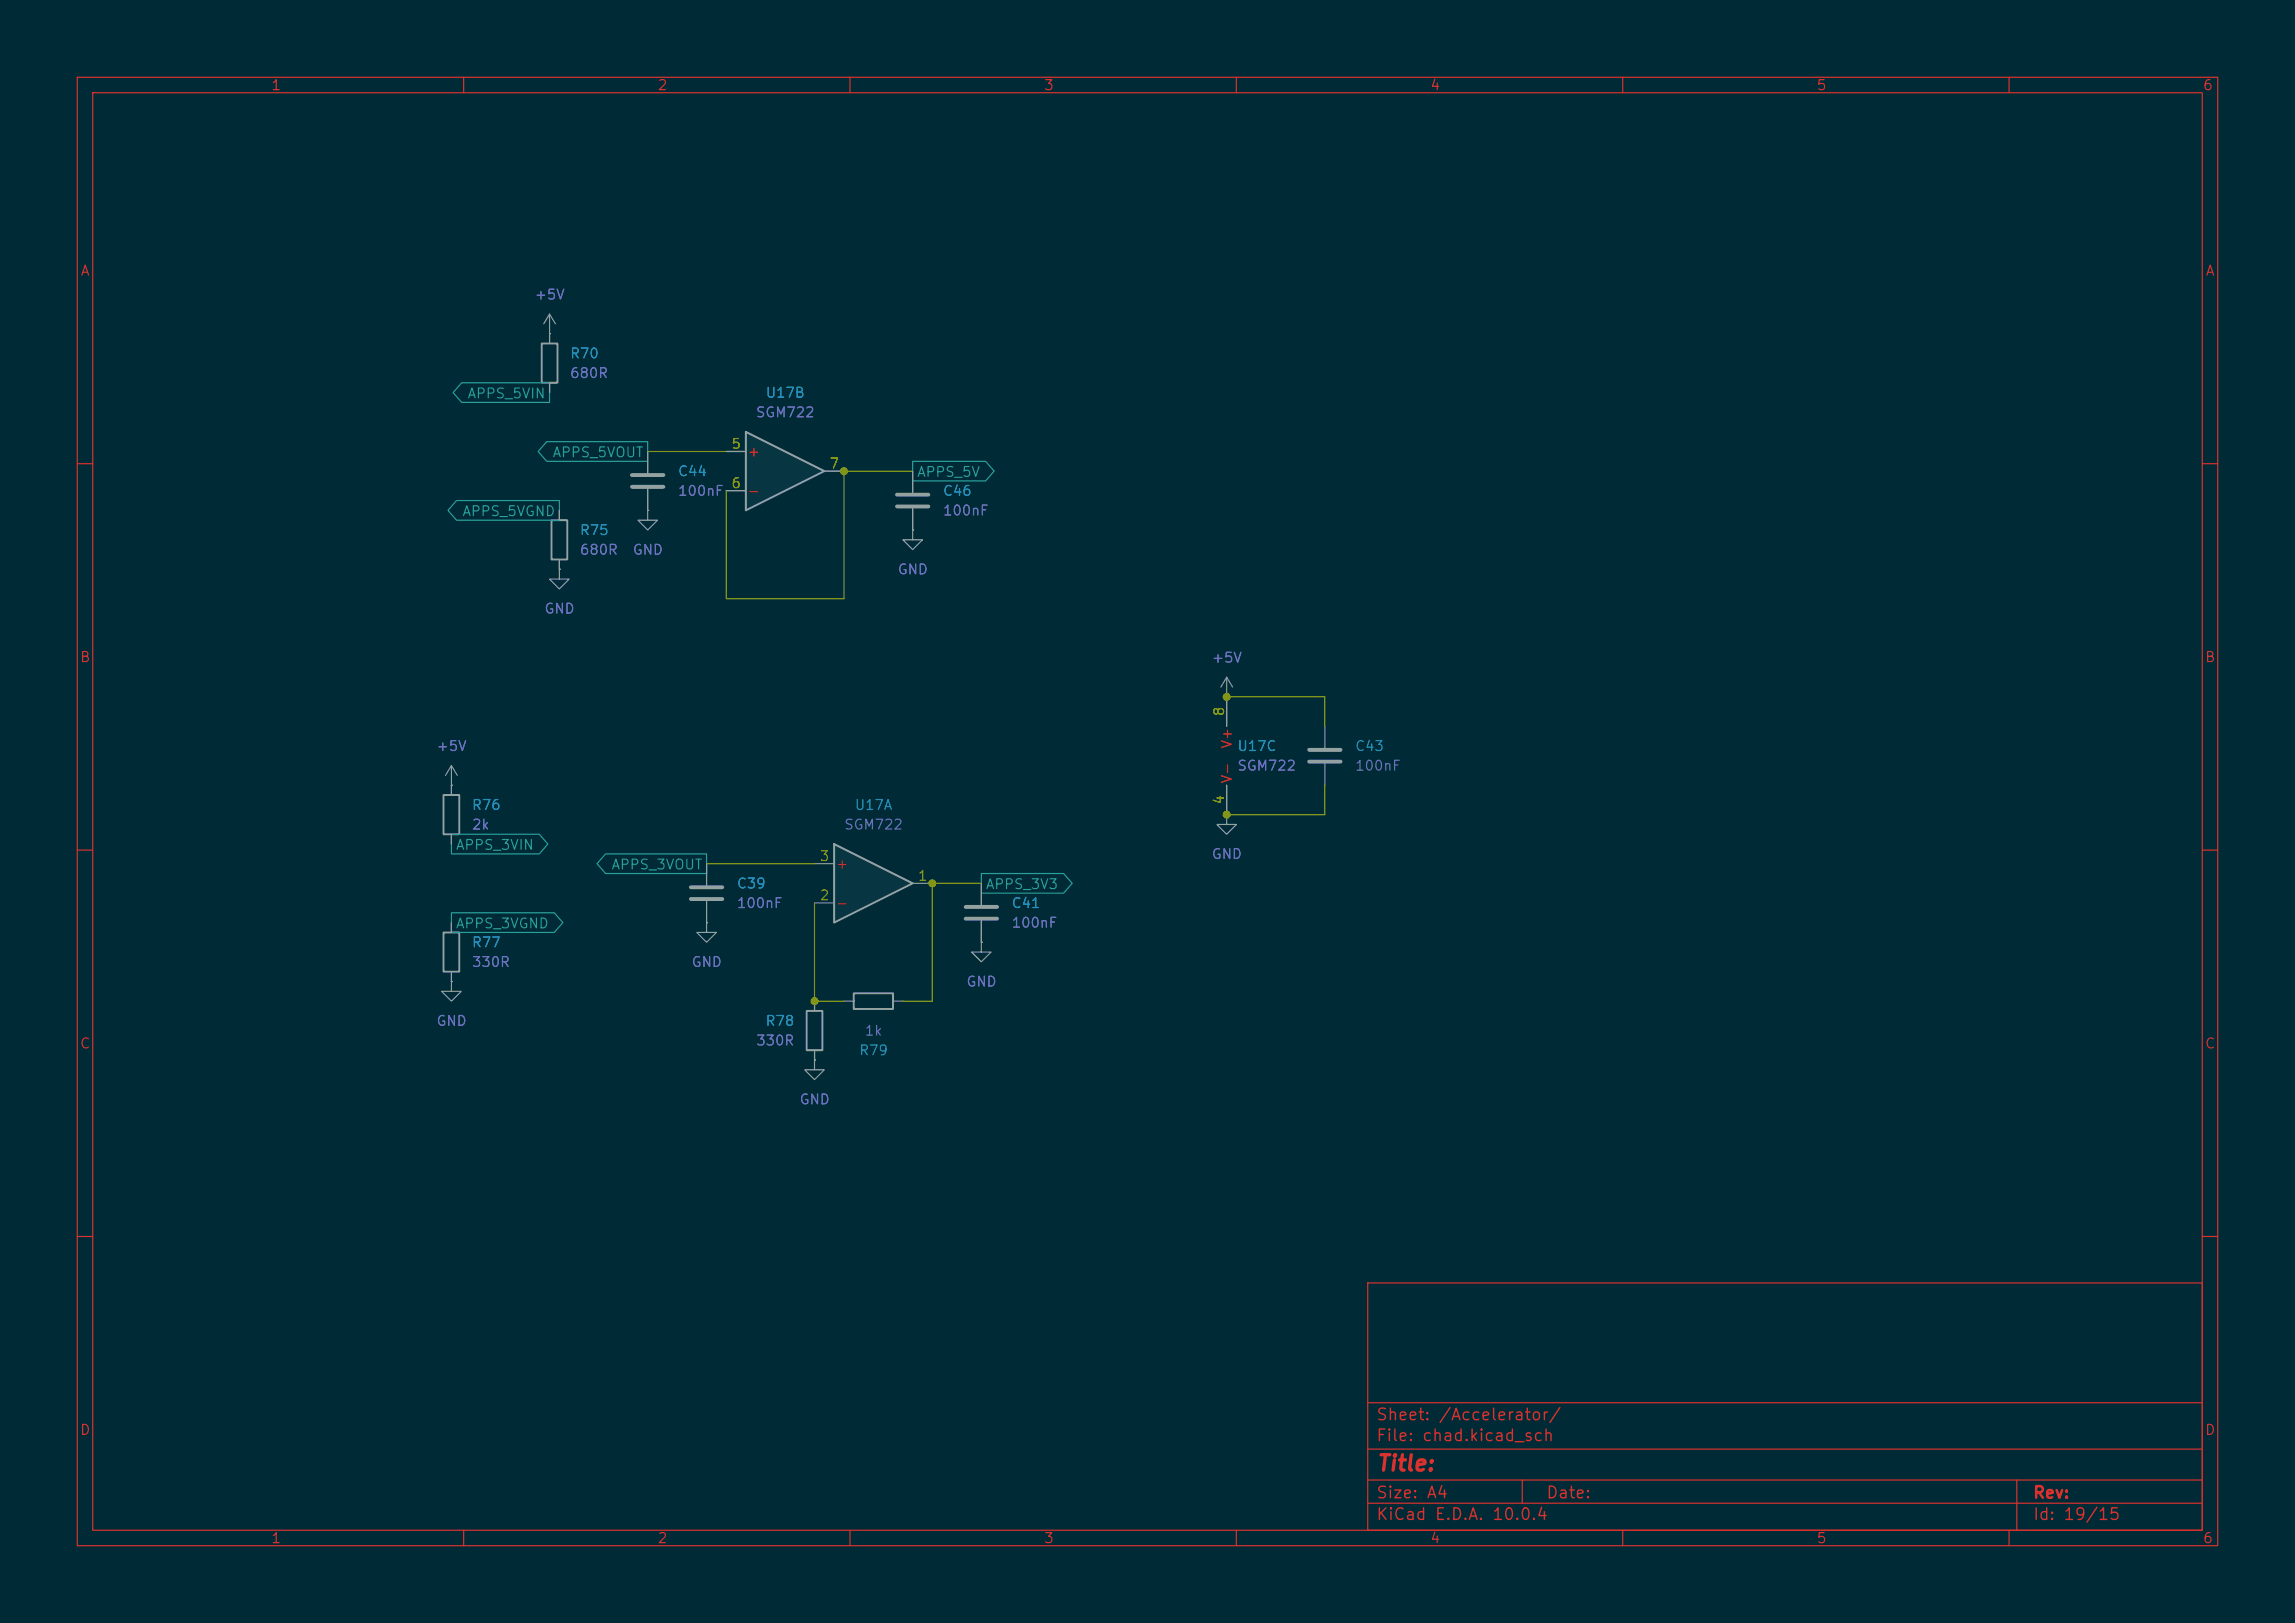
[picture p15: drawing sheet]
(kicad_sch
 (version 20260306)
 (generator "eeschema")
 (generator_version "10.0")
 (paper "A4")
 (lib_symbols
  (symbol "Amplifier_Operational:LM358"
   (pin_names
    (offset 0.127)) (exclude_from_sim no) (in_bom yes) (on_board yes)
   (in_pos_files yes)
   (duplicate_pin_numbers_are_jumpers no)
   (property "Reference" "U" (at 0 5.08 0) (show_name no) (do_not_autoplace no) (effects (font (size 1.27 1.27)) (justify left)))
   (property "Value" "LM358" (at 0 -5.08 0) (show_name no) (do_not_autoplace no) (effects (font (size 1.27 1.27)) (justify left)))
   (property "Footprint" "" (at 0 0 0) (show_name no) (do_not_autoplace no) (hide yes) (effects (font (size 1.27 1.27))))
   (property "Datasheet" "http://www.ti.com/lit/ds/symlink/lm2904-n.pdf" (at 0 0 0) (show_name no) (do_not_autoplace no) (hide yes) (effects (font (size 1.27 1.27))))
   (property "Description" "Low-Power, Dual Operational Amplifiers, DIP-8/SOIC-8/TO-99-8" (at 0 0 0) (show_name no) (do_not_autoplace no) (hide yes) (effects (font (size 1.27 1.27))))
   (property "ki_locked" "" (at 0 0 0) (show_name no) (do_not_autoplace no) (effects (font (size 1.27 1.27))))
   (symbol "LM358_1_1"
    (polyline (pts (xy -5.08 5.08) (xy 5.08 0) (xy -5.08 -5.08) (xy -5.08 5.08)) (stroke (width 0.254) (type default)) (fill (type background)))
    (pin output line (at 7.62 0 180) (length 2.54) (name "" (effects (font (size 1.27 1.27)))) (number "1" (effects (font (size 1.27 1.27)))))
    (pin input line (at -7.62 -2.54 0) (length 2.54) (name "-" (effects (font (size 1.27 1.27)))) (number "2" (effects (font (size 1.27 1.27)))))
    (pin input line (at -7.62 2.54 0) (length 2.54) (name "+" (effects (font (size 1.27 1.27)))) (number "3" (effects (font (size 1.27 1.27))))))
   (symbol "LM358_2_1"
    (polyline (pts (xy -5.08 5.08) (xy 5.08 0) (xy -5.08 -5.08) (xy -5.08 5.08)) (stroke (width 0.254) (type default)) (fill (type background)))
    (pin input line (at -7.62 2.54 0) (length 2.54) (name "+" (effects (font (size 1.27 1.27)))) (number "5" (effects (font (size 1.27 1.27)))))
    (pin input line (at -7.62 -2.54 0) (length 2.54) (name "-" (effects (font (size 1.27 1.27)))) (number "6" (effects (font (size 1.27 1.27)))))
    (pin output line (at 7.62 0 180) (length 2.54) (name "" (effects (font (size 1.27 1.27)))) (number "7" (effects (font (size 1.27 1.27))))))
   (symbol "LM358_3_1"
    (pin power_in line (at -2.54 -7.62 90) (length 3.81) (name "V-" (effects (font (size 1.27 1.27)))) (number "4" (effects (font (size 1.27 1.27)))))
    (pin power_in line (at -2.54 7.62 270) (length 3.81) (name "V+" (effects (font (size 1.27 1.27)))) (number "8" (effects (font (size 1.27 1.27))))))
   (embedded_fonts no))
  (symbol "Device:C"
   (pin_numbers (hide yes))
   (pin_names
    (offset 0.254)) (exclude_from_sim no) (in_bom yes) (on_board yes)
   (in_pos_files yes)
   (duplicate_pin_numbers_are_jumpers no)
   (property "Reference" "C" (at 0.635 2.54 0) (show_name no) (do_not_autoplace no) (effects (font (size 1.27 1.27)) (justify left)))
   (property "Value" "C" (at 0.635 -2.54 0) (show_name no) (do_not_autoplace no) (effects (font (size 1.27 1.27)) (justify left)))
   (property "Footprint" "" (at 0.9652 -3.81 0) (show_name no) (do_not_autoplace no) (hide yes) (effects (font (size 1.27 1.27))))
   (property "Datasheet" "" (at 0 0 0) (show_name no) (do_not_autoplace no) (hide yes) (effects (font (size 1.27 1.27))))
   (property "Description" "Unpolarized capacitor" (at 0 0 0) (show_name no) (do_not_autoplace no) (hide yes) (effects (font (size 1.27 1.27))))
   (symbol "C_0_1"
    (polyline (pts (xy -2.032 0.762) (xy 2.032 0.762)) (stroke (width 0.508) (type default)) (fill (type none)))
    (polyline (pts (xy -2.032 -0.762) (xy 2.032 -0.762)) (stroke (width 0.508) (type default)) (fill (type none))))
   (symbol "C_1_1"
    (pin passive line (at 0 3.81 270) (length 2.794) (name "" (effects (font (size 1.27 1.27)))) (number "1" (effects (font (size 1.27 1.27)))))
    (pin passive line (at 0 -3.81 90) (length 2.794) (name "" (effects (font (size 1.27 1.27)))) (number "2" (effects (font (size 1.27 1.27))))))
   (embedded_fonts no))
  (symbol "Device:R"
   (pin_numbers (hide yes))
   (pin_names
    (offset 0)) (exclude_from_sim no) (in_bom yes) (on_board yes)
   (in_pos_files yes)
   (duplicate_pin_numbers_are_jumpers no)
   (property "Reference" "R" (at 2.032 0 90) (show_name no) (do_not_autoplace no) (effects (font (size 1.27 1.27))))
   (property "Value" "R" (at 0 0 90) (show_name no) (do_not_autoplace no) (effects (font (size 1.27 1.27))))
   (property "Footprint" "" (at -1.778 0 90) (show_name no) (do_not_autoplace no) (hide yes) (effects (font (size 1.27 1.27))))
   (property "Datasheet" "" (at 0 0 0) (show_name no) (do_not_autoplace no) (hide yes) (effects (font (size 1.27 1.27))))
   (property "Description" "Resistor" (at 0 0 0) (show_name no) (do_not_autoplace no) (hide yes) (effects (font (size 1.27 1.27))))
   (symbol "R_0_1"
    (rectangle (start -1.016 -2.54) (end 1.016 2.54) (stroke (width 0.254) (type default)) (fill (type none))))
   (symbol "R_1_1"
    (pin passive line (at 0 3.81 270) (length 1.27) (name "" (effects (font (size 1.27 1.27)))) (number "1" (effects (font (size 1.27 1.27)))))
    (pin passive line (at 0 -3.81 90) (length 1.27) (name "" (effects (font (size 1.27 1.27)))) (number "2" (effects (font (size 1.27 1.27))))))
   (embedded_fonts no))
  (symbol "power:+5V"
   (power global)
   (pin_numbers (hide yes))
   (pin_names
    (offset 0) (hide yes)) (exclude_from_sim no) (in_bom yes) (on_board yes)
   (in_pos_files yes)
   (duplicate_pin_numbers_are_jumpers no)
   (property "Reference" "#PWR" (at 0 -3.81 0) (show_name no) (do_not_autoplace no) (hide yes) (effects (font (size 1.27 1.27))))
   (property "Value" "+5V" (at 0 3.556 0) (show_name no) (do_not_autoplace no) (effects (font (size 1.27 1.27))))
   (property "Footprint" "" (at 0 0 0) (show_name no) (do_not_autoplace no) (hide yes) (effects (font (size 1.27 1.27))))
   (property "Datasheet" "" (at 0 0 0) (show_name no) (do_not_autoplace no) (hide yes) (effects (font (size 1.27 1.27))))
   (property "Description" "Power symbol creates a global label with name \"+5V\"" (at 0 0 0) (show_name no) (do_not_autoplace no) (hide yes) (effects (font (size 1.27 1.27))))
   (symbol "+5V_0_1"
    (polyline (pts (xy -0.762 1.27) (xy 0 2.54)) (stroke (width 0) (type default)) (fill (type none)))
    (polyline (pts (xy 0 2.54) (xy 0.762 1.27)) (stroke (width 0) (type default)) (fill (type none)))
    (polyline (pts (xy 0 0) (xy 0 2.54)) (stroke (width 0) (type default)) (fill (type none))))
   (symbol "+5V_1_1"
    (pin power_in line (at 0 0 90) (length 0) (name "" (effects (font (size 1.27 1.27)))) (number "1" (effects (font (size 1.27 1.27))))))
   (embedded_fonts no))
  (symbol "power:GND"
   (power global)
   (pin_numbers (hide yes))
   (pin_names
    (offset 0) (hide yes)) (exclude_from_sim no) (in_bom yes) (on_board yes)
   (in_pos_files yes)
   (duplicate_pin_numbers_are_jumpers no)
   (property "Reference" "#PWR" (at 0 -6.35 0) (show_name no) (do_not_autoplace no) (hide yes) (effects (font (size 1.27 1.27))))
   (property "Value" "GND" (at 0 -3.81 0) (show_name no) (do_not_autoplace no) (effects (font (size 1.27 1.27))))
   (property "Footprint" "" (at 0 0 0) (show_name no) (do_not_autoplace no) (hide yes) (effects (font (size 1.27 1.27))))
   (property "Datasheet" "" (at 0 0 0) (show_name no) (do_not_autoplace no) (hide yes) (effects (font (size 1.27 1.27))))
   (property "Description" "Power symbol creates a global label with name \"GND\" , ground" (at 0 0 0) (show_name no) (do_not_autoplace no) (hide yes) (effects (font (size 1.27 1.27))))
   (symbol "GND_0_1"
    (polyline (pts (xy 0 0) (xy 0 -1.27) (xy 1.27 -1.27) (xy 0 -2.54) (xy -1.27 -1.27) (xy 0 -1.27)) (stroke (width 0) (type default)) (fill (type none))))
   (symbol "GND_1_1"
    (pin power_in line (at 0 0 270) (length 0) (name "" (effects (font (size 1.27 1.27)))) (number "1" (effects (font (size 1.27 1.27))))))
   (embedded_fonts no)))
 (junction
  (at 120.65 114.3)
  (diameter 0)
  (color 0 0 0 0))
 (junction
  (at 158.75 105.41)
  (diameter 0)
  (color 0 0 0 0))
 (junction
  (at 109.22 60.96)
  (diameter 0)
  (color 0 0 0 0))
 (junction
  (at 158.75 90.17)
  (diameter 0)
  (color 0 0 0 0))
 (junction
  (at 105.41 129.54)
  (diameter 0)
  (color 0 0 0 0))
 (wire
  (pts (xy 120.65 129.54) (xy 120.65 114.3))
  (stroke (width 0) (type default)))
 (wire
  (pts (xy 171.45 93.98) (xy 171.45 90.17))
  (stroke (width 0) (type default)))
 (wire
  (pts (xy 83.82 58.42) (xy 93.98 58.42))
  (stroke (width 0) (type default)))
 (wire
  (pts (xy 120.65 114.3) (xy 127 114.3))
  (stroke (width 0) (type default)))
 (wire
  (pts (xy 171.45 101.6) (xy 171.45 105.41))
  (stroke (width 0) (type default)))
 (wire
  (pts (xy 105.41 116.84) (xy 105.41 129.54))
  (stroke (width 0) (type default)))
 (wire
  (pts (xy 105.41 129.54) (xy 109.22 129.54))
  (stroke (width 0) (type default)))
 (wire
  (pts (xy 109.22 77.47) (xy 109.22 60.96))
  (stroke (width 0) (type default)))
 (wire
  (pts (xy 91.44 111.76) (xy 105.41 111.76))
  (stroke (width 0) (type default)))
 (wire
  (pts (xy 93.98 77.47) (xy 109.22 77.47))
  (stroke (width 0) (type default)))
 (wire
  (pts (xy 116.84 129.54) (xy 120.65 129.54))
  (stroke (width 0) (type default)))
 (wire
  (pts (xy 171.45 90.17) (xy 158.75 90.17))
  (stroke (width 0) (type default)))
 (wire
  (pts (xy 109.22 60.96) (xy 118.11 60.96))
  (stroke (width 0) (type default)))
 (wire
  (pts (xy 171.45 105.41) (xy 158.75 105.41))
  (stroke (width 0) (type default)))
 (wire
  (pts (xy 93.98 63.5) (xy 93.98 77.47))
  (stroke (width 0) (type default)))
 (global_label "APPS_5VOUT"
  (shape output)
  (at 83.82 58.42 180)
  (fields_autoplaced yes)
  (effects (font (size 1.27 1.27)) (justify right))
  (property "Intersheetrefs" "${INTERSHEET_REFS}" (at 69.1024 58.42 0) (hide yes) (show_name no) (do_not_autoplace no) (effects (font (size 1.27 1.27)) (justify right))))
 (global_label "APPS_3V3"
  (shape output)
  (at 127 114.3 0)
  (fields_autoplaced yes)
  (effects (font (size 1.27 1.27)) (justify left))
  (property "Intersheetrefs" "${INTERSHEET_REFS}" (at 139.2985 114.3 0) (hide yes) (show_name no) (do_not_autoplace no) (effects (font (size 1.27 1.27)) (justify left))))
 (global_label "APPS_5VGND"
  (shape output)
  (at 72.39 66.04 180)
  (fields_autoplaced yes)
  (effects (font (size 1.27 1.27)) (justify right))
  (property "Intersheetrefs" "${INTERSHEET_REFS}" (at 57.4305 66.04 0) (hide yes) (show_name no) (do_not_autoplace no) (effects (font (size 1.27 1.27)) (justify right))))
 (global_label "APPS_3VGND"
  (shape output)
  (at 58.42 119.38 0)
  (fields_autoplaced yes)
  (effects (font (size 1.27 1.27)) (justify left))
  (property "Intersheetrefs" "${INTERSHEET_REFS}" (at 73.3795 119.38 0) (hide yes) (show_name no) (do_not_autoplace no) (effects (font (size 1.27 1.27)) (justify left))))
 (global_label "APPS_3VOUT"
  (shape output)
  (at 91.44 111.76 180)
  (fields_autoplaced yes)
  (effects (font (size 1.27 1.27)) (justify right))
  (property "Intersheetrefs" "${INTERSHEET_REFS}" (at 76.7224 111.76 0) (hide yes) (show_name no) (do_not_autoplace no) (effects (font (size 1.27 1.27)) (justify right))))
 (global_label "APPS_5V"
  (shape output)
  (at 118.11 60.96 0)
  (fields_autoplaced yes)
  (effects (font (size 1.27 1.27)) (justify left))
  (property "Intersheetrefs" "${INTERSHEET_REFS}" (at 129.199 60.96 0) (hide yes) (show_name no) (do_not_autoplace no) (effects (font (size 1.27 1.27)) (justify left))))
 (global_label "APPS_3VIN"
  (shape output)
  (at 58.42 109.22 0)
  (fields_autoplaced yes)
  (effects (font (size 1.27 1.27)) (justify left))
  (property "Intersheetrefs" "${INTERSHEET_REFS}" (at 71.4443 109.22 0) (hide yes) (show_name no) (do_not_autoplace no) (effects (font (size 1.27 1.27)) (justify left))))
 (global_label "APPS_5VIN"
  (shape output)
  (at 71.12 50.8 180)
  (fields_autoplaced yes)
  (effects (font (size 1.27 1.27)) (justify right))
  (property "Intersheetrefs" "${INTERSHEET_REFS}" (at 58.0957 50.8 0) (hide yes) (show_name no) (do_not_autoplace no) (effects (font (size 1.27 1.27)) (justify right))))
 (symbol
  (lib_id "Device:C")
  (at 171.45 97.79 0)
  (unit 1)
  (body_style 1)
  (exclude_from_sim no)
  (in_bom yes)
  (on_board yes)
  (in_pos_files yes)
  (dnp no)
  (fields_autoplaced yes)
  (property "Reference" "C43" (at 175.26 96.5199 0) (show_name no) (do_not_autoplace no) (effects (font (size 1.27 1.27)) (justify left)))
  (property "Value" "100nF" (at 175.26 99.0599 0) (show_name no) (do_not_autoplace no) (effects (font (size 1.27 1.27)) (justify left)))
  (property "Footprint" "RMC_Capacitor:C_0805_2012Metric_Pad1.18x1.45mm_HandSolder_L" (at 172.4152 101.6 0) (hide yes) (show_name no) (do_not_autoplace no) (effects (font (size 1.27 1.27))))
  (property "Datasheet" "" (at 171.45 97.79 0) (hide yes) (show_name no) (do_not_autoplace no) (effects (font (size 1.27 1.27))))
  (property "Description" "Unpolarized capacitor" (at 171.45 97.79 0) (hide yes) (show_name no) (do_not_autoplace no) (effects (font (size 1.27 1.27))))
  (pin "2")
  (pin "1"))
 (symbol
  (lib_id "power:+5V")
  (at 71.12 43.18 0)
  (unit 1)
  (body_style 1)
  (exclude_from_sim no)
  (in_bom yes)
  (on_board yes)
  (in_pos_files yes)
  (dnp no)
  (fields_autoplaced yes)
  (property "Reference" "#PWR0135" (at 71.12 46.99 0) (hide yes) (show_name no) (do_not_autoplace no) (effects (font (size 1.27 1.27))))
  (property "Value" "+5V" (at 71.12 38.1 0) (show_name no) (do_not_autoplace no) (effects (font (size 1.27 1.27))))
  (property "Footprint" "" (at 71.12 43.18 0) (hide yes) (show_name no) (do_not_autoplace no) (effects (font (size 1.27 1.27))))
  (property "Datasheet" "" (at 71.12 43.18 0) (hide yes) (show_name no) (do_not_autoplace no) (effects (font (size 1.27 1.27))))
  (property "Description" "Power symbol creates a global label with name \"+5V\"" (at 71.12 43.18 0) (hide yes) (show_name no) (do_not_autoplace no) (effects (font (size 1.27 1.27))))
  (pin "1"))
 (symbol
  (lib_id "Device:C")
  (at 83.82 62.23 0)
  (unit 1)
  (body_style 1)
  (exclude_from_sim no)
  (in_bom yes)
  (on_board yes)
  (in_pos_files yes)
  (dnp no)
  (fields_autoplaced yes)
  (property "Reference" "C44" (at 87.63 60.9599 0) (show_name no) (do_not_autoplace no) (effects (font (size 1.27 1.27)) (justify left)))
  (property "Value" "100nF" (at 87.63 63.4999 0) (show_name no) (do_not_autoplace no) (effects (font (size 1.27 1.27)) (justify left)))
  (property "Footprint" "RMC_Capacitor:C_0805_2012Metric_Pad1.18x1.45mm_HandSolder_L" (at 84.7852 66.04 0) (hide yes) (show_name no) (do_not_autoplace no) (effects (font (size 1.27 1.27))))
  (property "Datasheet" "" (at 83.82 62.23 0) (hide yes) (show_name no) (do_not_autoplace no) (effects (font (size 1.27 1.27))))
  (property "Description" "Unpolarized capacitor" (at 83.82 62.23 0) (hide yes) (show_name no) (do_not_autoplace no) (effects (font (size 1.27 1.27))))
  (pin "1")
  (pin "2"))
 (symbol
  (lib_id "Amplifier_Operational:LM358")
  (at 101.6 60.96 0)
  (unit 2)
  (body_style 1)
  (exclude_from_sim no)
  (in_bom yes)
  (on_board yes)
  (in_pos_files yes)
  (dnp no)
  (fields_autoplaced yes)
  (property "Reference" "U17" (at 101.6 50.8 0) (show_name no) (do_not_autoplace no) (effects (font (size 1.27 1.27))))
  (property "Value" "SGM722" (at 101.6 53.34 0) (show_name no) (do_not_autoplace no) (effects (font (size 1.27 1.27))))
  (property "Footprint" "RMC_SO:SOIC-8_3.9x4.9mm_P1.27mm_RMC_Handsolder" (at 101.6 60.96 0) (hide yes) (show_name no) (do_not_autoplace no) (effects (font (size 1.27 1.27))))
  (property "Datasheet" "http://www.ti.com/lit/ds/symlink/lm2904-n.pdf" (at 101.6 60.96 0) (hide yes) (show_name no) (do_not_autoplace no) (effects (font (size 1.27 1.27))))
  (property "Description" "Low-Power, Dual Operational Amplifiers, DIP-8/SOIC-8/TO-99-8" (at 101.6 60.96 0) (hide yes) (show_name no) (do_not_autoplace no) (effects (font (size 1.27 1.27))))
  (pin "8")
  (pin "4")
  (pin "5")
  (pin "6")
  (pin "3")
  (pin "2")
  (pin "7")
  (pin "1"))
 (symbol
  (lib_id "Amplifier_Operational:LM358")
  (at 113.03 114.3 0)
  (unit 1)
  (body_style 1)
  (exclude_from_sim no)
  (in_bom yes)
  (on_board yes)
  (in_pos_files yes)
  (dnp no)
  (fields_autoplaced yes)
  (property "Reference" "U17" (at 113.03 104.14 0) (show_name no) (do_not_autoplace no) (effects (font (size 1.27 1.27))))
  (property "Value" "SGM722" (at 113.03 106.68 0) (show_name no) (do_not_autoplace no) (effects (font (size 1.27 1.27))))
  (property "Footprint" "RMC_SO:SOIC-8_3.9x4.9mm_P1.27mm_RMC_Handsolder" (at 113.03 114.3 0) (hide yes) (show_name no) (do_not_autoplace no) (effects (font (size 1.27 1.27))))
  (property "Datasheet" "http://www.ti.com/lit/ds/symlink/lm2904-n.pdf" (at 113.03 114.3 0) (hide yes) (show_name no) (do_not_autoplace no) (effects (font (size 1.27 1.27))))
  (property "Description" "Low-Power, Dual Operational Amplifiers, DIP-8/SOIC-8/TO-99-8" (at 113.03 114.3 0) (hide yes) (show_name no) (do_not_autoplace no) (effects (font (size 1.27 1.27))))
  (pin "8")
  (pin "4")
  (pin "5")
  (pin "6")
  (pin "3")
  (pin "2")
  (pin "7")
  (pin "1"))
 (symbol
  (lib_id "Amplifier_Operational:LM358")
  (at 161.29 97.79 0)
  (unit 3)
  (body_style 1)
  (exclude_from_sim no)
  (in_bom yes)
  (on_board yes)
  (in_pos_files yes)
  (dnp no)
  (fields_autoplaced yes)
  (property "Reference" "U17" (at 160.02 96.5199 0) (show_name no) (do_not_autoplace no) (effects (font (size 1.27 1.27)) (justify left)))
  (property "Value" "SGM722" (at 160.02 99.0599 0) (show_name no) (do_not_autoplace no) (effects (font (size 1.27 1.27)) (justify left)))
  (property "Footprint" "RMC_SO:SOIC-8_3.9x4.9mm_P1.27mm_RMC_Handsolder" (at 161.29 97.79 0) (hide yes) (show_name no) (do_not_autoplace no) (effects (font (size 1.27 1.27))))
  (property "Datasheet" "http://www.ti.com/lit/ds/symlink/lm2904-n.pdf" (at 161.29 97.79 0) (hide yes) (show_name no) (do_not_autoplace no) (effects (font (size 1.27 1.27))))
  (property "Description" "Low-Power, Dual Operational Amplifiers, DIP-8/SOIC-8/TO-99-8" (at 161.29 97.79 0) (hide yes) (show_name no) (do_not_autoplace no) (effects (font (size 1.27 1.27))))
  (pin "8")
  (pin "4")
  (pin "5")
  (pin "6")
  (pin "3")
  (pin "2")
  (pin "7")
  (pin "1"))
 (symbol
  (lib_id "power:+5V")
  (at 158.75 90.17 0)
  (unit 1)
  (body_style 1)
  (exclude_from_sim no)
  (in_bom yes)
  (on_board yes)
  (in_pos_files yes)
  (dnp no)
  (fields_autoplaced yes)
  (property "Reference" "#PWR0128" (at 158.75 93.98 0) (hide yes) (show_name no) (do_not_autoplace no) (effects (font (size 1.27 1.27))))
  (property "Value" "+5V" (at 158.75 85.09 0) (show_name no) (do_not_autoplace no) (effects (font (size 1.27 1.27))))
  (property "Footprint" "" (at 158.75 90.17 0) (hide yes) (show_name no) (do_not_autoplace no) (effects (font (size 1.27 1.27))))
  (property "Datasheet" "" (at 158.75 90.17 0) (hide yes) (show_name no) (do_not_autoplace no) (effects (font (size 1.27 1.27))))
  (property "Description" "Power symbol creates a global label with name \"+5V\"" (at 158.75 90.17 0) (hide yes) (show_name no) (do_not_autoplace no) (effects (font (size 1.27 1.27))))
  (pin "1"))
 (symbol
  (lib_id "power:GND")
  (at 127 121.92 0)
  (unit 1)
  (body_style 1)
  (exclude_from_sim no)
  (in_bom yes)
  (on_board yes)
  (in_pos_files yes)
  (dnp no)
  (fields_autoplaced yes)
  (property "Reference" "#PWR0133" (at 127 128.27 0) (hide yes) (show_name no) (do_not_autoplace no) (effects (font (size 1.27 1.27))))
  (property "Value" "GND" (at 127 127 0) (show_name no) (do_not_autoplace no) (effects (font (size 1.27 1.27))))
  (property "Footprint" "" (at 127 121.92 0) (hide yes) (show_name no) (do_not_autoplace no) (effects (font (size 1.27 1.27))))
  (property "Datasheet" "" (at 127 121.92 0) (hide yes) (show_name no) (do_not_autoplace no) (effects (font (size 1.27 1.27))))
  (property "Description" "Power symbol creates a global label with name \"GND\" , ground" (at 127 121.92 0) (hide yes) (show_name no) (do_not_autoplace no) (effects (font (size 1.27 1.27))))
  (pin "1"))
 (symbol
  (lib_id "power:GND")
  (at 118.11 68.58 0)
  (unit 1)
  (body_style 1)
  (exclude_from_sim no)
  (in_bom yes)
  (on_board yes)
  (in_pos_files yes)
  (dnp no)
  (fields_autoplaced yes)
  (property "Reference" "#PWR0134" (at 118.11 74.93 0) (hide yes) (show_name no) (do_not_autoplace no) (effects (font (size 1.27 1.27))))
  (property "Value" "GND" (at 118.11 73.66 0) (show_name no) (do_not_autoplace no) (effects (font (size 1.27 1.27))))
  (property "Footprint" "" (at 118.11 68.58 0) (hide yes) (show_name no) (do_not_autoplace no) (effects (font (size 1.27 1.27))))
  (property "Datasheet" "" (at 118.11 68.58 0) (hide yes) (show_name no) (do_not_autoplace no) (effects (font (size 1.27 1.27))))
  (property "Description" "Power symbol creates a global label with name \"GND\" , ground" (at 118.11 68.58 0) (hide yes) (show_name no) (do_not_autoplace no) (effects (font (size 1.27 1.27))))
  (pin "1"))
 (symbol
  (lib_id "Device:R")
  (at 113.03 129.54 90)
  (mirror x)
  (unit 1)
  (body_style 1)
  (exclude_from_sim no)
  (in_bom yes)
  (on_board yes)
  (in_pos_files yes)
  (dnp no)
  (property "Reference" "R79" (at 113.03 135.89 90) (show_name no) (do_not_autoplace no) (effects (font (size 1.27 1.27))))
  (property "Value" "1k" (at 113.03 133.35 90) (show_name no) (do_not_autoplace no) (effects (font (size 1.27 1.27))))
  (property "Footprint" "RMC_Resistor:R_0805_2012Metric_Pad1.20x1.40mm_HandSolder_L" (at 113.03 127.762 90) (hide yes) (show_name no) (do_not_autoplace no) (effects (font (size 1.27 1.27))))
  (property "Datasheet" "" (at 113.03 129.54 0) (hide yes) (show_name no) (do_not_autoplace no) (effects (font (size 1.27 1.27))))
  (property "Description" "Resistor" (at 113.03 129.54 0) (hide yes) (show_name no) (do_not_autoplace no) (effects (font (size 1.27 1.27))))
  (pin "2")
  (pin "1"))
 (symbol
  (lib_id "Device:C")
  (at 127 118.11 0)
  (unit 1)
  (body_style 1)
  (exclude_from_sim no)
  (in_bom yes)
  (on_board yes)
  (in_pos_files yes)
  (dnp no)
  (fields_autoplaced yes)
  (property "Reference" "C41" (at 130.81 116.8399 0) (show_name no) (do_not_autoplace no) (effects (font (size 1.27 1.27)) (justify left)))
  (property "Value" "100nF" (at 130.81 119.3799 0) (show_name no) (do_not_autoplace no) (effects (font (size 1.27 1.27)) (justify left)))
  (property "Footprint" "RMC_Capacitor:C_0805_2012Metric_Pad1.18x1.45mm_HandSolder_L" (at 127.9652 121.92 0) (hide yes) (show_name no) (do_not_autoplace no) (effects (font (size 1.27 1.27))))
  (property "Datasheet" "" (at 127 118.11 0) (hide yes) (show_name no) (do_not_autoplace no) (effects (font (size 1.27 1.27))))
  (property "Description" "Unpolarized capacitor" (at 127 118.11 0) (hide yes) (show_name no) (do_not_autoplace no) (effects (font (size 1.27 1.27))))
  (pin "1")
  (pin "2"))
 (symbol
  (lib_id "power:GND")
  (at 158.75 105.41 0)
  (unit 1)
  (body_style 1)
  (exclude_from_sim no)
  (in_bom yes)
  (on_board yes)
  (in_pos_files yes)
  (dnp no)
  (fields_autoplaced yes)
  (property "Reference" "#PWR0129" (at 158.75 111.76 0) (hide yes) (show_name no) (do_not_autoplace no) (effects (font (size 1.27 1.27))))
  (property "Value" "GND" (at 158.75 110.49 0) (show_name no) (do_not_autoplace no) (effects (font (size 1.27 1.27))))
  (property "Footprint" "" (at 158.75 105.41 0) (hide yes) (show_name no) (do_not_autoplace no) (effects (font (size 1.27 1.27))))
  (property "Datasheet" "" (at 158.75 105.41 0) (hide yes) (show_name no) (do_not_autoplace no) (effects (font (size 1.27 1.27))))
  (property "Description" "Power symbol creates a global label with name \"GND\" , ground" (at 158.75 105.41 0) (hide yes) (show_name no) (do_not_autoplace no) (effects (font (size 1.27 1.27))))
  (pin "1"))
 (symbol
  (lib_id "Device:C")
  (at 118.11 64.77 0)
  (unit 1)
  (body_style 1)
  (exclude_from_sim no)
  (in_bom yes)
  (on_board yes)
  (in_pos_files yes)
  (dnp no)
  (fields_autoplaced yes)
  (property "Reference" "C46" (at 121.92 63.4999 0) (show_name no) (do_not_autoplace no) (effects (font (size 1.27 1.27)) (justify left)))
  (property "Value" "100nF" (at 121.92 66.0399 0) (show_name no) (do_not_autoplace no) (effects (font (size 1.27 1.27)) (justify left)))
  (property "Footprint" "RMC_Capacitor:C_0805_2012Metric_Pad1.18x1.45mm_HandSolder_L" (at 119.0752 68.58 0) (hide yes) (show_name no) (do_not_autoplace no) (effects (font (size 1.27 1.27))))
  (property "Datasheet" "" (at 118.11 64.77 0) (hide yes) (show_name no) (do_not_autoplace no) (effects (font (size 1.27 1.27))))
  (property "Description" "Unpolarized capacitor" (at 118.11 64.77 0) (hide yes) (show_name no) (do_not_autoplace no) (effects (font (size 1.27 1.27))))
  (pin "1")
  (pin "2"))
 (symbol
  (lib_id "Device:R")
  (at 71.12 46.99 0)
  (unit 1)
  (body_style 1)
  (exclude_from_sim no)
  (in_bom yes)
  (on_board yes)
  (in_pos_files yes)
  (dnp no)
  (fields_autoplaced yes)
  (property "Reference" "R70" (at 73.66 45.7199 0) (show_name no) (do_not_autoplace no) (effects (font (size 1.27 1.27)) (justify left)))
  (property "Value" "680R" (at 73.66 48.2599 0) (show_name no) (do_not_autoplace no) (effects (font (size 1.27 1.27)) (justify left)))
  (property "Footprint" "RMC_Resistor:R_0805_2012Metric_Pad1.20x1.40mm_HandSolder_L" (at 69.342 46.99 90) (hide yes) (show_name no) (do_not_autoplace no) (effects (font (size 1.27 1.27))))
  (property "Datasheet" "" (at 71.12 46.99 0) (hide yes) (show_name no) (do_not_autoplace no) (effects (font (size 1.27 1.27))))
  (property "Description" "Resistor" (at 71.12 46.99 0) (hide yes) (show_name no) (do_not_autoplace no) (effects (font (size 1.27 1.27))))
  (pin "2")
  (pin "1"))
 (symbol
  (lib_id "Device:R")
  (at 58.42 123.19 0)
  (unit 1)
  (body_style 1)
  (exclude_from_sim no)
  (in_bom yes)
  (on_board yes)
  (in_pos_files yes)
  (dnp no)
  (fields_autoplaced yes)
  (property "Reference" "R77" (at 60.96 121.9199 0) (show_name no) (do_not_autoplace no) (effects (font (size 1.27 1.27)) (justify left)))
  (property "Value" "330R" (at 60.96 124.4599 0) (show_name no) (do_not_autoplace no) (effects (font (size 1.27 1.27)) (justify left)))
  (property "Footprint" "RMC_Resistor:R_0805_2012Metric_Pad1.20x1.40mm_HandSolder_L" (at 56.642 123.19 90) (hide yes) (show_name no) (do_not_autoplace no) (effects (font (size 1.27 1.27))))
  (property "Datasheet" "" (at 58.42 123.19 0) (hide yes) (show_name no) (do_not_autoplace no) (effects (font (size 1.27 1.27))))
  (property "Description" "Resistor" (at 58.42 123.19 0) (hide yes) (show_name no) (do_not_autoplace no) (effects (font (size 1.27 1.27))))
  (pin "2")
  (pin "1"))
 (symbol
  (lib_id "power:GND")
  (at 105.41 137.16 0)
  (unit 1)
  (body_style 1)
  (exclude_from_sim no)
  (in_bom yes)
  (on_board yes)
  (in_pos_files yes)
  (dnp no)
  (fields_autoplaced yes)
  (property "Reference" "#PWR0126" (at 105.41 143.51 0) (hide yes) (show_name no) (do_not_autoplace no) (effects (font (size 1.27 1.27))))
  (property "Value" "GND" (at 105.41 142.24 0) (show_name no) (do_not_autoplace no) (effects (font (size 1.27 1.27))))
  (property "Footprint" "" (at 105.41 137.16 0) (hide yes) (show_name no) (do_not_autoplace no) (effects (font (size 1.27 1.27))))
  (property "Datasheet" "" (at 105.41 137.16 0) (hide yes) (show_name no) (do_not_autoplace no) (effects (font (size 1.27 1.27))))
  (property "Description" "Power symbol creates a global label with name \"GND\" , ground" (at 105.41 137.16 0) (hide yes) (show_name no) (do_not_autoplace no) (effects (font (size 1.27 1.27))))
  (pin "1"))
 (symbol
  (lib_id "power:GND")
  (at 83.82 66.04 0)
  (unit 1)
  (body_style 1)
  (exclude_from_sim no)
  (in_bom yes)
  (on_board yes)
  (in_pos_files yes)
  (dnp no)
  (fields_autoplaced yes)
  (property "Reference" "#PWR0131" (at 83.82 72.39 0) (hide yes) (show_name no) (do_not_autoplace no) (effects (font (size 1.27 1.27))))
  (property "Value" "GND" (at 83.82 71.12 0) (show_name no) (do_not_autoplace no) (effects (font (size 1.27 1.27))))
  (property "Footprint" "" (at 83.82 66.04 0) (hide yes) (show_name no) (do_not_autoplace no) (effects (font (size 1.27 1.27))))
  (property "Datasheet" "" (at 83.82 66.04 0) (hide yes) (show_name no) (do_not_autoplace no) (effects (font (size 1.27 1.27))))
  (property "Description" "Power symbol creates a global label with name \"GND\" , ground" (at 83.82 66.04 0) (hide yes) (show_name no) (do_not_autoplace no) (effects (font (size 1.27 1.27))))
  (pin "1"))
 (symbol
  (lib_id "Device:R")
  (at 72.39 69.85 0)
  (unit 1)
  (body_style 1)
  (exclude_from_sim no)
  (in_bom yes)
  (on_board yes)
  (in_pos_files yes)
  (dnp no)
  (fields_autoplaced yes)
  (property "Reference" "R75" (at 74.93 68.5799 0) (show_name no) (do_not_autoplace no) (effects (font (size 1.27 1.27)) (justify left)))
  (property "Value" "680R" (at 74.93 71.1199 0) (show_name no) (do_not_autoplace no) (effects (font (size 1.27 1.27)) (justify left)))
  (property "Footprint" "RMC_Resistor:R_0805_2012Metric_Pad1.20x1.40mm_HandSolder_L" (at 70.612 69.85 90) (hide yes) (show_name no) (do_not_autoplace no) (effects (font (size 1.27 1.27))))
  (property "Datasheet" "" (at 72.39 69.85 0) (hide yes) (show_name no) (do_not_autoplace no) (effects (font (size 1.27 1.27))))
  (property "Description" "Resistor" (at 72.39 69.85 0) (hide yes) (show_name no) (do_not_autoplace no) (effects (font (size 1.27 1.27))))
  (pin "2")
  (pin "1"))
 (symbol
  (lib_id "power:GND")
  (at 91.44 119.38 0)
  (unit 1)
  (body_style 1)
  (exclude_from_sim no)
  (in_bom yes)
  (on_board yes)
  (in_pos_files yes)
  (dnp no)
  (fields_autoplaced yes)
  (property "Reference" "#PWR0116" (at 91.44 125.73 0) (hide yes) (show_name no) (do_not_autoplace no) (effects (font (size 1.27 1.27))))
  (property "Value" "GND" (at 91.44 124.46 0) (show_name no) (do_not_autoplace no) (effects (font (size 1.27 1.27))))
  (property "Footprint" "" (at 91.44 119.38 0) (hide yes) (show_name no) (do_not_autoplace no) (effects (font (size 1.27 1.27))))
  (property "Datasheet" "" (at 91.44 119.38 0) (hide yes) (show_name no) (do_not_autoplace no) (effects (font (size 1.27 1.27))))
  (property "Description" "Power symbol creates a global label with name \"GND\" , ground" (at 91.44 119.38 0) (hide yes) (show_name no) (do_not_autoplace no) (effects (font (size 1.27 1.27))))
  (pin "1"))
 (symbol
  (lib_id "Device:R")
  (at 58.42 105.41 0)
  (unit 1)
  (body_style 1)
  (exclude_from_sim no)
  (in_bom yes)
  (on_board yes)
  (in_pos_files yes)
  (dnp no)
  (fields_autoplaced yes)
  (property "Reference" "R76" (at 60.96 104.1399 0) (show_name no) (do_not_autoplace no) (effects (font (size 1.27 1.27)) (justify left)))
  (property "Value" "2k" (at 60.96 106.6799 0) (show_name no) (do_not_autoplace no) (effects (font (size 1.27 1.27)) (justify left)))
  (property "Footprint" "RMC_Resistor:R_0805_2012Metric_Pad1.20x1.40mm_HandSolder_L" (at 56.642 105.41 90) (hide yes) (show_name no) (do_not_autoplace no) (effects (font (size 1.27 1.27))))
  (property "Datasheet" "" (at 58.42 105.41 0) (hide yes) (show_name no) (do_not_autoplace no) (effects (font (size 1.27 1.27))))
  (property "Description" "Resistor" (at 58.42 105.41 0) (hide yes) (show_name no) (do_not_autoplace no) (effects (font (size 1.27 1.27))))
  (pin "2")
  (pin "1"))
 (symbol
  (lib_id "power:GND")
  (at 72.39 73.66 0)
  (unit 1)
  (body_style 1)
  (exclude_from_sim no)
  (in_bom yes)
  (on_board yes)
  (in_pos_files yes)
  (dnp no)
  (fields_autoplaced yes)
  (property "Reference" "#PWR0130" (at 72.39 80.01 0) (hide yes) (show_name no) (do_not_autoplace no) (effects (font (size 1.27 1.27))))
  (property "Value" "GND" (at 72.39 78.74 0) (show_name no) (do_not_autoplace no) (effects (font (size 1.27 1.27))))
  (property "Footprint" "" (at 72.39 73.66 0) (hide yes) (show_name no) (do_not_autoplace no) (effects (font (size 1.27 1.27))))
  (property "Datasheet" "" (at 72.39 73.66 0) (hide yes) (show_name no) (do_not_autoplace no) (effects (font (size 1.27 1.27))))
  (property "Description" "Power symbol creates a global label with name \"GND\" , ground" (at 72.39 73.66 0) (hide yes) (show_name no) (do_not_autoplace no) (effects (font (size 1.27 1.27))))
  (pin "1"))
 (symbol
  (lib_id "power:+5V")
  (at 58.42 101.6 0)
  (unit 1)
  (body_style 1)
  (exclude_from_sim no)
  (in_bom yes)
  (on_board yes)
  (in_pos_files yes)
  (dnp no)
  (fields_autoplaced yes)
  (property "Reference" "#PWR0132" (at 58.42 105.41 0) (hide yes) (show_name no) (do_not_autoplace no) (effects (font (size 1.27 1.27))))
  (property "Value" "+5V" (at 58.42 96.52 0) (show_name no) (do_not_autoplace no) (effects (font (size 1.27 1.27))))
  (property "Footprint" "" (at 58.42 101.6 0) (hide yes) (show_name no) (do_not_autoplace no) (effects (font (size 1.27 1.27))))
  (property "Datasheet" "" (at 58.42 101.6 0) (hide yes) (show_name no) (do_not_autoplace no) (effects (font (size 1.27 1.27))))
  (property "Description" "Power symbol creates a global label with name \"+5V\"" (at 58.42 101.6 0) (hide yes) (show_name no) (do_not_autoplace no) (effects (font (size 1.27 1.27))))
  (pin "1"))
 (symbol
  (lib_id "Device:R")
  (at 105.41 133.35 0)
  (mirror y)
  (unit 1)
  (body_style 1)
  (exclude_from_sim no)
  (in_bom yes)
  (on_board yes)
  (in_pos_files yes)
  (dnp no)
  (property "Reference" "R78" (at 102.87 132.0799 0) (show_name no) (do_not_autoplace no) (effects (font (size 1.27 1.27)) (justify left)))
  (property "Value" "330R" (at 102.87 134.6199 0) (show_name no) (do_not_autoplace no) (effects (font (size 1.27 1.27)) (justify left)))
  (property "Footprint" "RMC_Resistor:R_0805_2012Metric_Pad1.20x1.40mm_HandSolder_L" (at 107.188 133.35 90) (hide yes) (show_name no) (do_not_autoplace no) (effects (font (size 1.27 1.27))))
  (property "Datasheet" "" (at 105.41 133.35 0) (hide yes) (show_name no) (do_not_autoplace no) (effects (font (size 1.27 1.27))))
  (property "Description" "Resistor" (at 105.41 133.35 0) (hide yes) (show_name no) (do_not_autoplace no) (effects (font (size 1.27 1.27))))
  (pin "2")
  (pin "1"))
 (symbol
  (lib_id "Device:C")
  (at 91.44 115.57 0)
  (unit 1)
  (body_style 1)
  (exclude_from_sim no)
  (in_bom yes)
  (on_board yes)
  (in_pos_files yes)
  (dnp no)
  (fields_autoplaced yes)
  (property "Reference" "C39" (at 95.25 114.2999 0) (show_name no) (do_not_autoplace no) (effects (font (size 1.27 1.27)) (justify left)))
  (property "Value" "100nF" (at 95.25 116.8399 0) (show_name no) (do_not_autoplace no) (effects (font (size 1.27 1.27)) (justify left)))
  (property "Footprint" "RMC_Capacitor:C_0805_2012Metric_Pad1.18x1.45mm_HandSolder_L" (at 92.4052 119.38 0) (hide yes) (show_name no) (do_not_autoplace no) (effects (font (size 1.27 1.27))))
  (property "Datasheet" "" (at 91.44 115.57 0) (hide yes) (show_name no) (do_not_autoplace no) (effects (font (size 1.27 1.27))))
  (property "Description" "Unpolarized capacitor" (at 91.44 115.57 0) (hide yes) (show_name no) (do_not_autoplace no) (effects (font (size 1.27 1.27))))
  (pin "1")
  (pin "2"))
 (symbol
  (lib_id "power:GND")
  (at 58.42 127 0)
  (unit 1)
  (body_style 1)
  (exclude_from_sim no)
  (in_bom yes)
  (on_board yes)
  (in_pos_files yes)
  (dnp no)
  (fields_autoplaced yes)
  (property "Reference" "#PWR0109" (at 58.42 133.35 0) (hide yes) (show_name no) (do_not_autoplace no) (effects (font (size 1.27 1.27))))
  (property "Value" "GND" (at 58.42 132.08 0) (show_name no) (do_not_autoplace no) (effects (font (size 1.27 1.27))))
  (property "Footprint" "" (at 58.42 127 0) (hide yes) (show_name no) (do_not_autoplace no) (effects (font (size 1.27 1.27))))
  (property "Datasheet" "" (at 58.42 127 0) (hide yes) (show_name no) (do_not_autoplace no) (effects (font (size 1.27 1.27))))
  (property "Description" "Power symbol creates a global label with name \"GND\" , ground" (at 58.42 127 0) (hide yes) (show_name no) (do_not_autoplace no) (effects (font (size 1.27 1.27))))
  (pin "1")))
